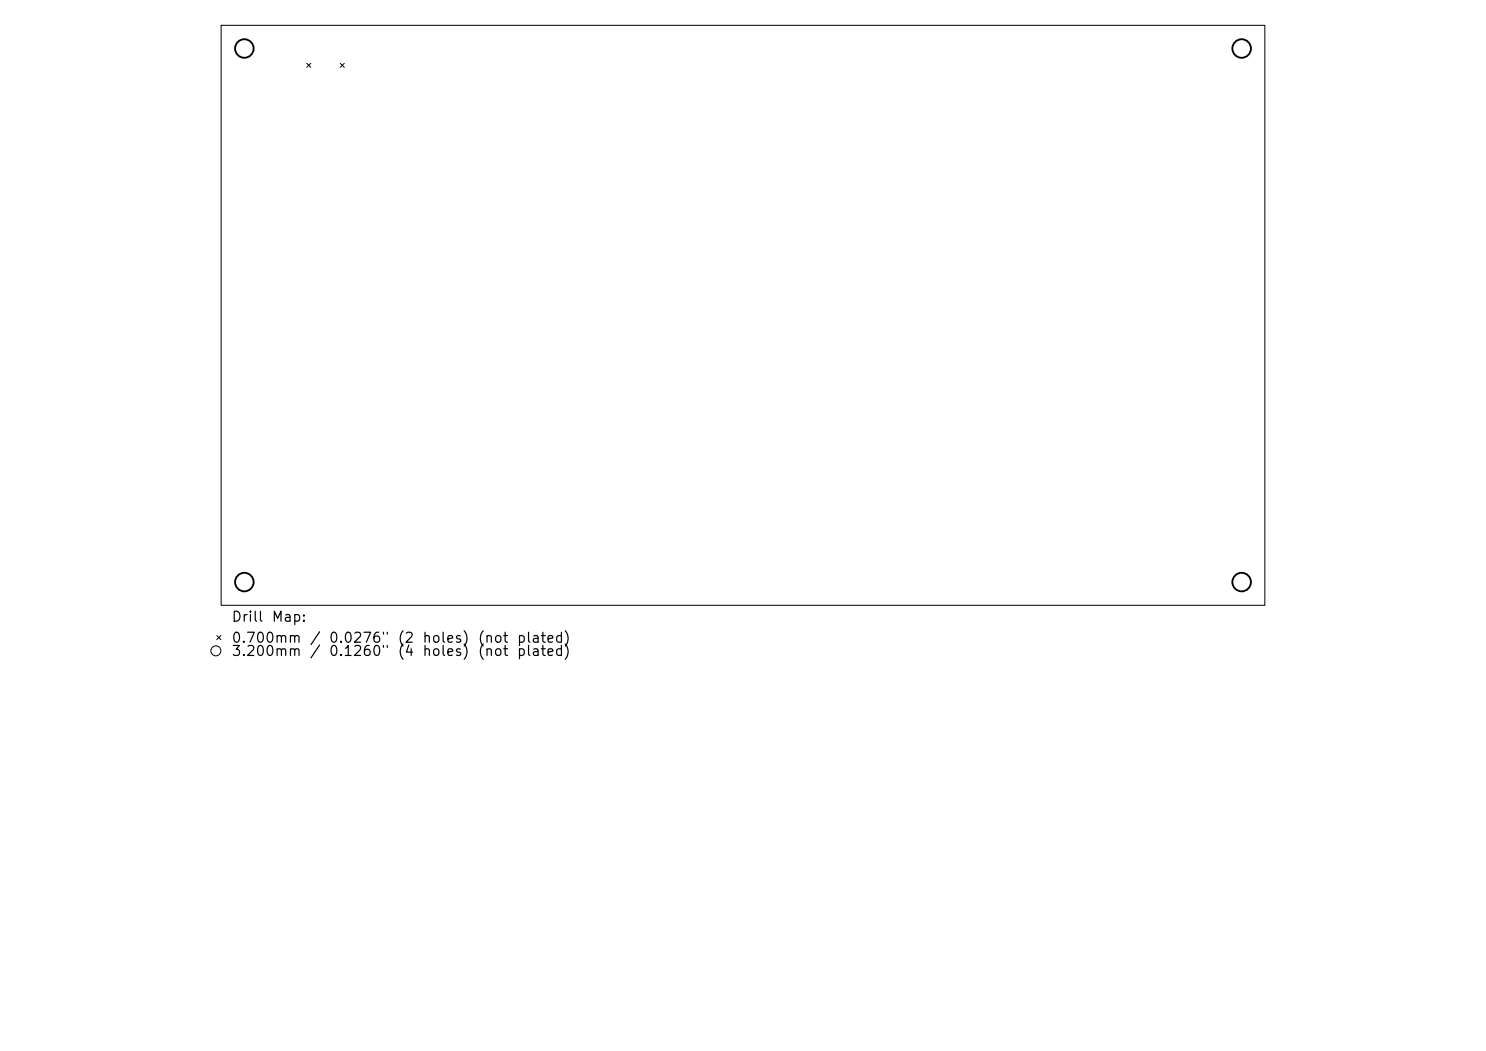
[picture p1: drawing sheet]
<svg xmlns="http://www.w3.org/2000/svg" width="297mm" height="210mm" viewBox="0 0 297 210" stroke-linecap="round" stroke-linejoin="round" font-family="sans-serif">
<defs><g id="words">
<g font-size="2">
<text x="46.1" y="124.7">Drill</text>
<text x="54.2" y="124.7">Map:</text>
<text x="46.1" y="128.9">0.700mm</text>
<text x="46.1" y="131.6">3.200mm</text>
<text x="61.8" y="128.9">/</text>
<text x="61.8" y="131.6">/</text>
<text x="65.6" y="128.9">0.0276&quot;</text>
<text x="65.6" y="131.6">0.1260&quot;</text>
<text x="79.3" y="128.9">(2</text>
<text x="79.3" y="131.6">(4</text>
<text x="84.3" y="128.9">holes)</text>
<text x="84.3" y="131.6">holes)</text>
<text x="95.3" y="128.9">(not</text>
<text x="95.3" y="131.6">(not</text>
<text x="103.2" y="128.9">plated)</text>
<text x="103.2" y="131.6">plated)</text>
</g>
</g></defs>
<g fill="none" stroke="#000" stroke-width=".2">
<path d="M44.2 5.1h208.6v115.8h-208.6zM61.3 12.6l.8 .9M62.1 12.6l-.8 .9M68 12.6l.8 .9M68.8 12.6l-.8 .9M43.3 127l.8 .8M44.1 127l-.8 .8"/>
<circle cx="43.1" cy="130" r="1"/>
</g>
<g fill="none" stroke="#000" stroke-width=".37">
<circle cx="48.8" cy="9.7" r="1.85"/>
<circle cx="248.2" cy="9.7" r="1.85"/>
<circle cx="48.8" cy="116.3" r="1.85"/>
<circle cx="248.2" cy="116.3" r="1.85"/>
</g>
<use href="#words"/>
</svg>
